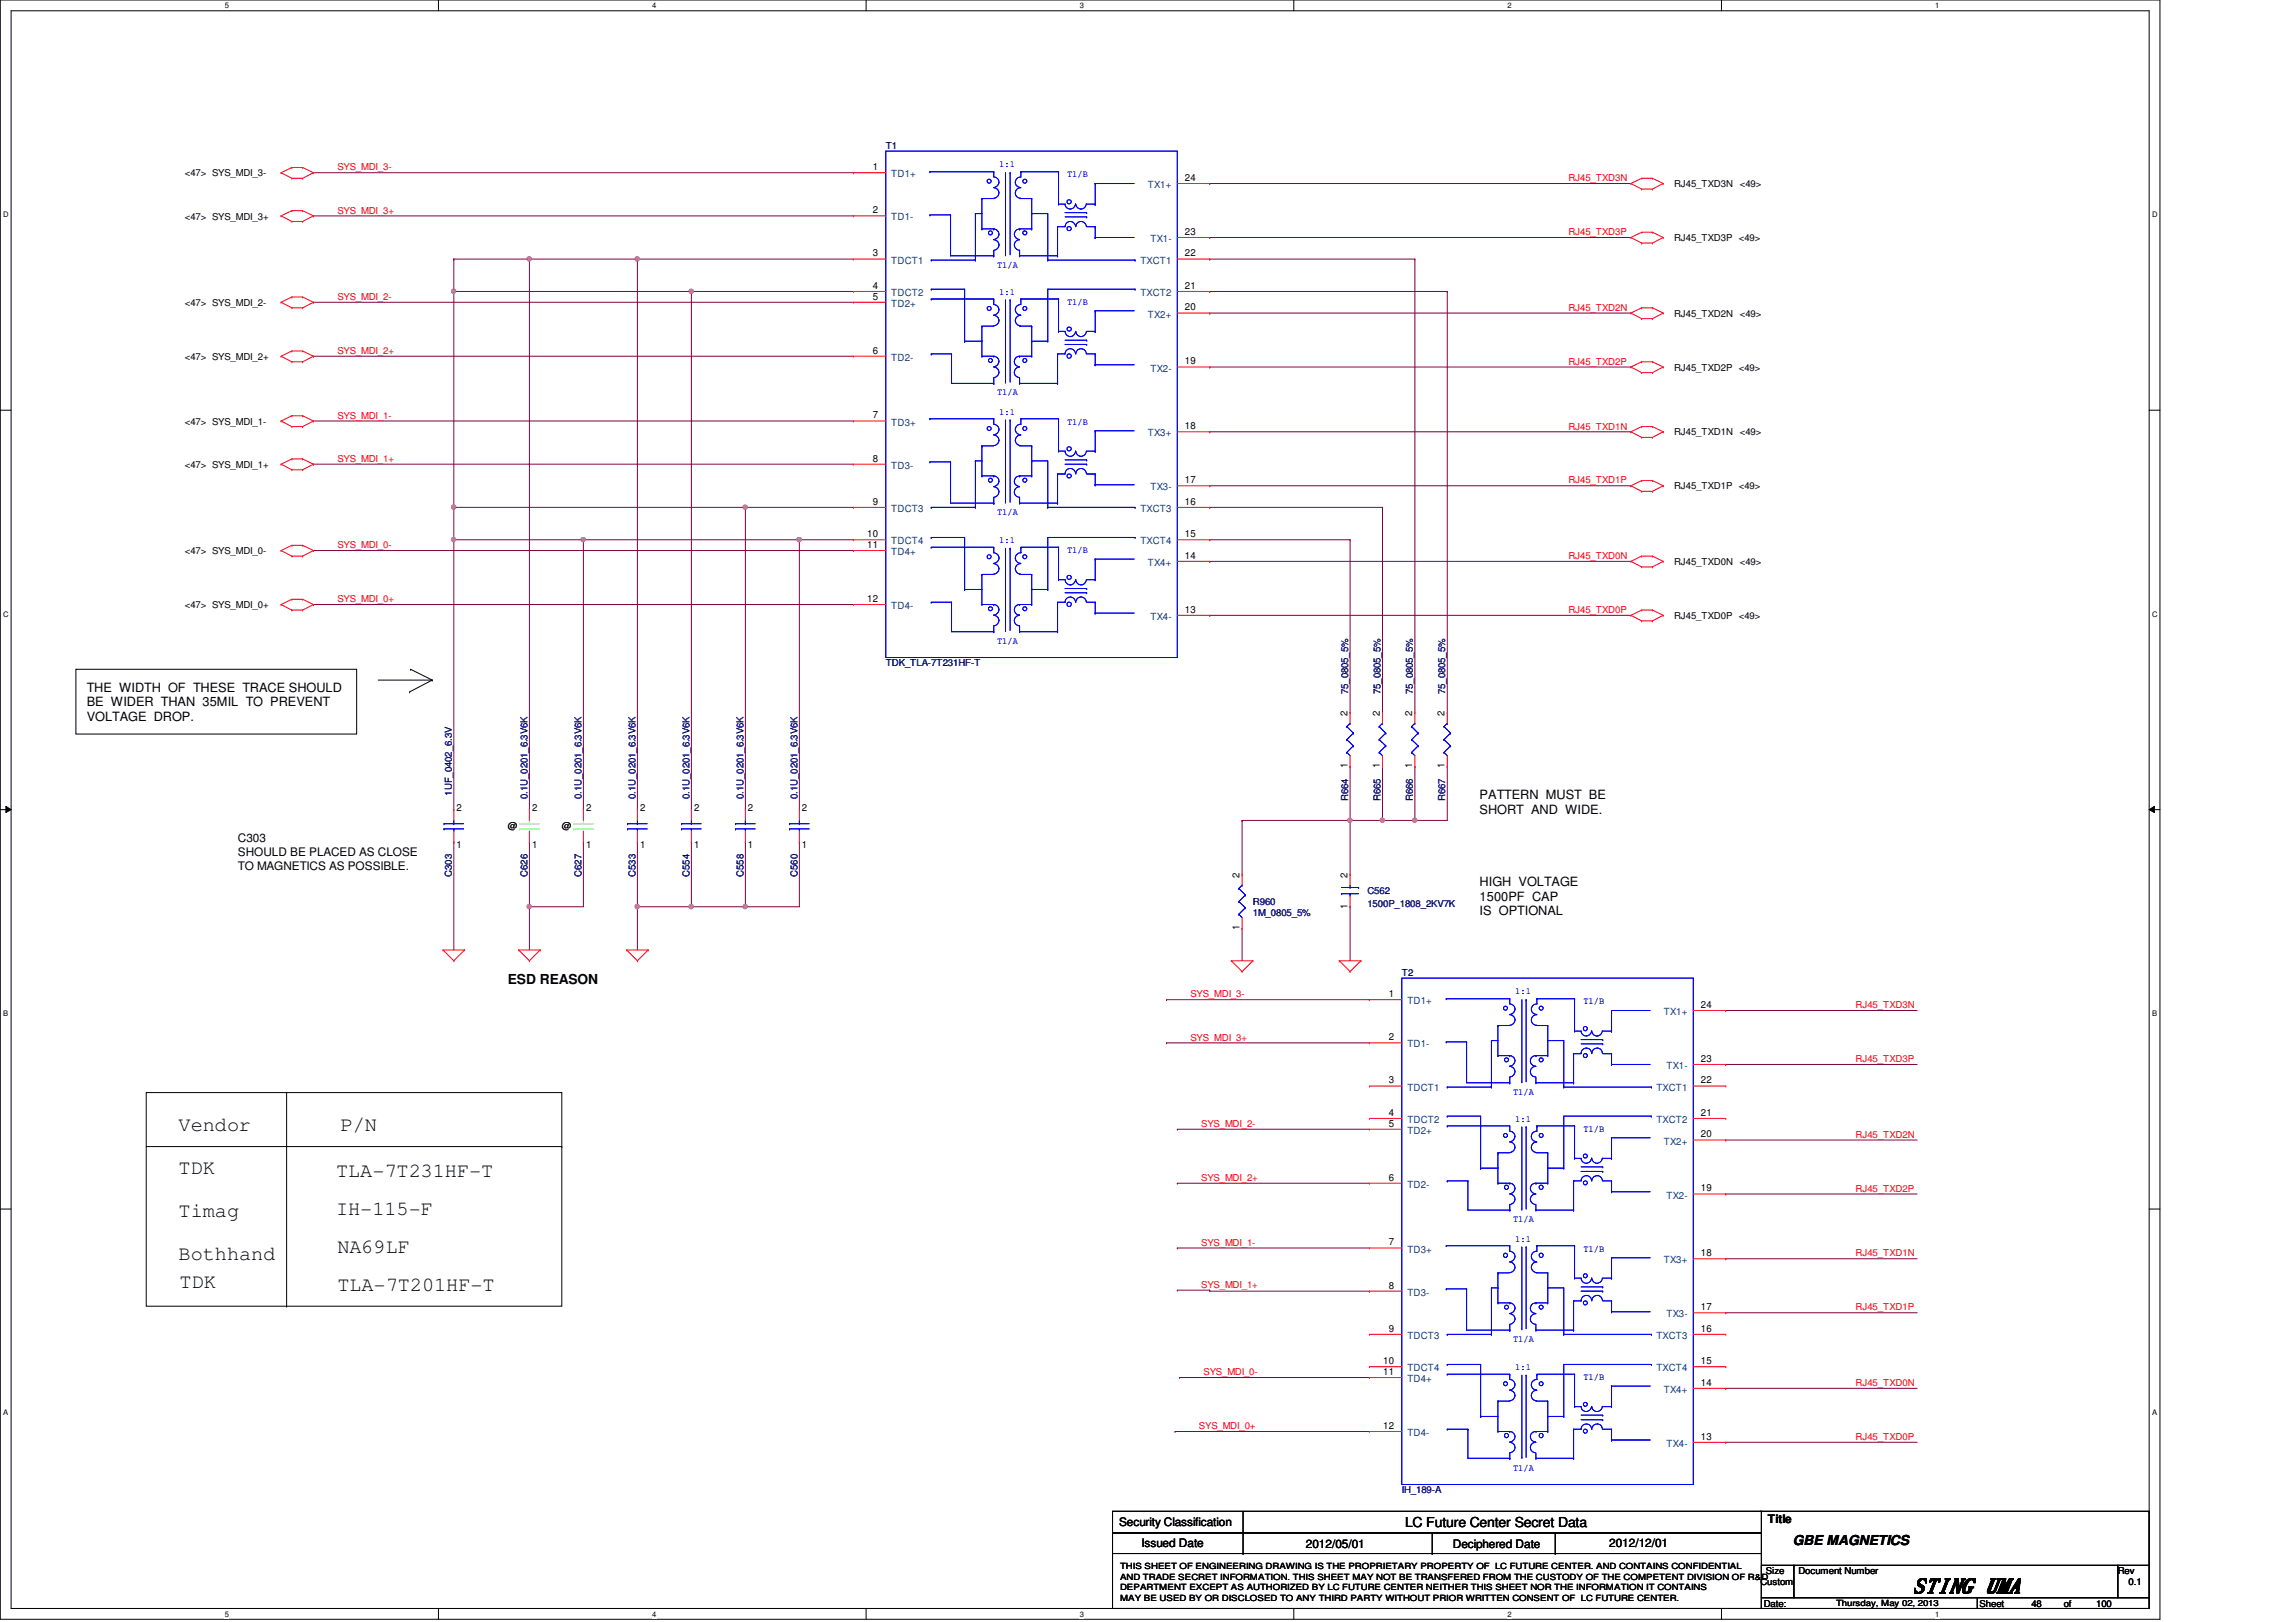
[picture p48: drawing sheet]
<svg xmlns="http://www.w3.org/2000/svg" width="297mm" height="210mm" viewBox="0 0 297 210" stroke-linecap="round" stroke-linejoin="round" font-family="sans-serif">
<defs><g id="words">
<g font-size="2.6">
<text x="23.1" y="146.3">Vendor</text>
<text x="44.1" y="146.3">P/N</text>
<text x="23.1" y="151.9">TDK</text>
<text x="43.5" y="152.3">TLA-7T231HF-T</text>
<text x="23.1" y="157.5">Timag</text>
<text x="43.5" y="157.2">IH-115-F</text>
<text x="23.1" y="163.1">Bothhand</text>
<text x="23.2" y="166.7">TDK</text>
<text x="43.6" y="162.1">NA69LF</text>
<text x="43.6" y="167.1">TLA-7T201HF-T</text>
<text x="247.4" y="206.1">STING UMA</text>
</g>
<g font-size="1.8">
<text x="65.7" y="127.4">ESD REASON</text>
<text x="181.8" y="197.6">LC Future Center Secret Data</text>
<text x="231.9" y="200">GBE MAGNETICS</text>
</g>
<g font-size="1.7">
<text x="11.2" y="89.5">THE WIDTH OF THESE TRACE SHOULD</text>
<text x="11.2" y="91.4">BE WIDER THAN 35MIL TO PREVENT</text>
<text x="11.2" y="93.3">VOLTAGE DROP.</text>
<text x="191.4" y="103.5">PATTERN MUST BE</text>
<text x="191.4" y="105.4">SHORT AND WIDE.</text>
<text x="191.4" y="114.6">HIGH VOLTAGE</text>
<text x="191.4" y="116.5">1500PF CAP</text>
<text x="191.4" y="118.4">IS OPTIONAL</text>
</g>
<g font-size="1.5">
<text x="30.8" y="109">C303</text>
<text x="30.8" y="110.7">SHOULD BE PLACED AS CLOSE</text>
<text x="30.8" y="112.5">TO MAGNETICS AS POSSIBLE.</text>
<text x="144.8" y="197.5">Security Classification</text>
<text x="228.7" y="197.1">Title</text>
<text x="147.7" y="200.2">Issued Date</text>
<text x="168.9" y="200.3">2012/05/01</text>
<text x="188" y="200.3">Deciphered Date</text>
<text x="208.2" y="200.2">2012/12/01</text>
</g>
<g font-size="1.3">
<text x="112.9" y="22">1</text>
<text x="153.3" y="23.4">24</text>
<text x="112.9" y="27.6">2</text>
<text x="112.9" y="33.2">3</text>
<text x="153.3" y="33.2">22</text>
<text x="153.3" y="30.4">23</text>
<text x="112.9" y="37.4">4</text>
<text x="112.9" y="38.8">5</text>
<text x="153.3" y="40.2">20</text>
<text x="153.3" y="37.4">21</text>
<text x="112.9" y="45.8">6</text>
<text x="153.3" y="47.2">19</text>
<text x="112.9" y="54.1">7</text>
<text x="112.9" y="59.7">8</text>
<text x="153.3" y="55.5">18</text>
<text x="112.9" y="65.3">9</text>
<text x="153.3" y="65.3">16</text>
<text x="153.3" y="62.5">17</text>
<text x="112.2" y="69.5">10</text>
<text x="112.2" y="70.9">11</text>
<text x="153.3" y="69.5">15</text>
<text x="112.2" y="77.9">12</text>
<text x="153.3" y="72.3">14</text>
<text x="153.3" y="79.3">13</text>
<text x="174.3" y="92.6" transform="rotate(-90 174.3 92.6)">2</text>
<text x="178.5" y="92.6" transform="rotate(-90 178.5 92.6)">2</text>
<text x="182.7" y="92.6" transform="rotate(-90 182.7 92.6)">2</text>
<text x="186.9" y="92.6" transform="rotate(-90 186.9 92.6)">2</text>
<text x="174.3" y="99.4" transform="rotate(-90 174.3 99.4)">1</text>
<text x="178.5" y="99.4" transform="rotate(-90 178.5 99.4)">1</text>
<text x="182.7" y="99.4" transform="rotate(-90 182.7 99.4)">1</text>
<text x="186.9" y="99.4" transform="rotate(-90 186.9 99.4)">1</text>
<text x="59.1" y="104.9">2</text>
<text x="68.8" y="104.9">2</text>
<text x="75.8" y="104.9">2</text>
<text x="82.8" y="104.9">2</text>
<text x="89.8" y="104.9">2</text>
<text x="96.8" y="104.9">2</text>
<text x="103.8" y="104.9">2</text>
<text x="59.1" y="109.7">1</text>
<text x="68.8" y="109.7">1</text>
<text x="75.8" y="109.7">1</text>
<text x="82.8" y="109.7">1</text>
<text x="89.8" y="109.7">1</text>
<text x="96.8" y="109.7">1</text>
<text x="103.8" y="109.7">1</text>
<text x="160.4" y="113.6" transform="rotate(-90 160.4 113.6)">2</text>
<text x="174.3" y="113.6" transform="rotate(-90 174.3 113.6)">2</text>
<text x="174.3" y="117.6" transform="rotate(-90 174.3 117.6)">1</text>
<text x="160.4" y="120.4" transform="rotate(-90 160.4 120.4)">1</text>
<text x="179.7" y="129">1</text>
<text x="220" y="130.4">24</text>
<text x="179.7" y="134.6">2</text>
<text x="220" y="137.4">23</text>
<text x="179.7" y="140.2">3</text>
<text x="220" y="140.2">22</text>
<text x="179.7" y="144.4">4</text>
<text x="179.7" y="145.8">5</text>
<text x="220" y="147.2">20</text>
<text x="220" y="144.4">21</text>
<text x="179.7" y="152.8">6</text>
<text x="220" y="154.2">19</text>
<text x="179.7" y="161.2">7</text>
<text x="179.7" y="166.8">8</text>
<text x="220" y="162.6">18</text>
<text x="179.7" y="172.3">9</text>
<text x="220" y="172.3">16</text>
<text x="220" y="169.5">17</text>
<text x="178.9" y="176.5">10</text>
<text x="178.9" y="177.9">11</text>
<text x="220" y="179.3">14</text>
<text x="220" y="176.5">15</text>
<text x="178.9" y="184.9">12</text>
<text x="220" y="186.3">13</text>
</g>
<g font-size="1.3" fill="#004080">
<text x="115.3" y="22.9">TD1+</text>
<text x="115.3" y="28.5">TD1-</text>
<text x="148.5" y="24.3">TX1+</text>
<text x="115.3" y="34.1">TDCT1</text>
<text x="147.5" y="34.1">TXCT1</text>
<text x="148.8" y="31.3">TX1-</text>
<text x="115.3" y="38.3">TDCT2</text>
<text x="115.3" y="39.7">TD2+</text>
<text x="147.5" y="38.3">TXCT2</text>
<text x="148.5" y="41.1">TX2+</text>
<text x="115.3" y="46.7">TD2-</text>
<text x="148.8" y="48.1">TX2-</text>
<text x="115.3" y="55.1">TD3+</text>
<text x="148.5" y="56.5">TX3+</text>
<text x="115.3" y="60.7">TD3-</text>
<text x="148.8" y="63.5">TX3-</text>
<text x="115.3" y="66.3">TDCT3</text>
<text x="115.3" y="70.4">TDCT4</text>
<text x="115.3" y="71.8">TD4+</text>
<text x="147.5" y="66.3">TXCT3</text>
<text x="147.5" y="70.4">TXCT4</text>
<text x="148.5" y="73.2">TX4+</text>
<text x="115.3" y="78.8">TD4-</text>
<text x="148.8" y="80.2">TX4-</text>
<text x="182.1" y="130">TD1+</text>
<text x="215.3" y="131.4">TX1+</text>
<text x="182.1" y="135.6">TD1-</text>
<text x="182.1" y="141.1">TDCT1</text>
<text x="214.3" y="141.1">TXCT1</text>
<text x="215.6" y="138.3">TX1-</text>
<text x="182.1" y="145.3">TDCT2</text>
<text x="182.1" y="146.7">TD2+</text>
<text x="214.3" y="145.3">TXCT2</text>
<text x="215.3" y="148.1">TX2+</text>
<text x="182.1" y="153.7">TD2-</text>
<text x="215.6" y="155.1">TX2-</text>
<text x="182.1" y="162.1">TD3+</text>
<text x="182.1" y="167.7">TD3-</text>
<text x="215.3" y="163.5">TX3+</text>
<text x="182.1" y="173.3">TDCT3</text>
<text x="214.3" y="173.3">TXCT3</text>
<text x="215.6" y="170.5">TX3-</text>
<text x="182.1" y="177.5">TDCT4</text>
<text x="182.1" y="178.9">TD4+</text>
<text x="214.3" y="177.5">TXCT4</text>
<text x="182.1" y="185.8">TD4-</text>
<text x="215.3" y="180.3">TX4+</text>
<text x="215.6" y="187.2">TX4-</text>
</g>
<g font-size="1.2">
<text x="23.9" y="22.8">&lt;47&gt; SYS_MDI_3-</text>
<text x="23.9" y="28.4">&lt;47&gt; SYS_MDI_3+</text>
<text x="216.6" y="24.2">RJ45_TXD3N</text>
<text x="225.1" y="24.2">&lt;49&gt;</text>
<text x="216.6" y="31.2">RJ45_TXD3P &lt;49&gt;</text>
<text x="23.9" y="39.6">&lt;47&gt; SYS_MDI_2-</text>
<text x="216.6" y="41">RJ45_TXD2N</text>
<text x="225.1" y="41">&lt;49&gt;</text>
<text x="23.9" y="46.6">&lt;47&gt; SYS_MDI_2+</text>
<text x="216.6" y="48">RJ45_TXD2P &lt;49&gt;</text>
<text x="23.9" y="54.9">&lt;47&gt; SYS_MDI_1-</text>
<text x="216.6" y="56.3">RJ45_TXD1N</text>
<text x="225.1" y="56.3">&lt;49&gt;</text>
<text x="23.9" y="60.5">&lt;47&gt; SYS_MDI_1+</text>
<text x="216.6" y="63.3">RJ45_TXD1P &lt;49&gt;</text>
<text x="23.9" y="71.7">&lt;47&gt; SYS_MDI_0-</text>
<text x="216.6" y="73.1">RJ45_TXD0N</text>
<text x="225.1" y="73.1">&lt;49&gt;</text>
<text x="23.9" y="78.7">&lt;47&gt; SYS_MDI_0+</text>
<text x="216.6" y="80.1">RJ45_TXD0P &lt;49&gt;</text>
<text x="65.7" y="107.3">@</text>
<text x="72.7" y="107.3">@</text>
<text x="228.5" y="203.7">Size</text>
<text x="232.7" y="203.7">Document Number</text>
<text x="274" y="203.7">Rev</text>
<text x="227.7" y="205.1">Custom</text>
<text x="228.2" y="207.9">Date:</text>
<text x="256.1" y="207.9">Sheet</text>
<text x="262.8" y="207.9">48</text>
<text x="267" y="207.9">of</text>
<text x="271.2" y="207.9">100</text>
<text x="275.4" y="205.1">0.1</text>
</g>
<g font-size="1.2" fill="#f00">
<text x="43.6" y="22.1">SYS_MDI_3-</text>
<text x="202.9" y="23.5">RJ45_TXD3N</text>
<text x="43.6" y="27.6">SYS_MDI_3+</text>
<text x="202.9" y="30.4">RJ45_TXD3P</text>
<text x="43.6" y="38.8">SYS_MDI_2-</text>
<text x="202.9" y="40.2">RJ45_TXD2N</text>
<text x="43.6" y="45.8">SYS_MDI_2+</text>
<text x="202.9" y="47.2">RJ45_TXD2P</text>
<text x="43.6" y="59.8">SYS_MDI_1+</text>
<text x="43.6" y="54.2">SYS_MDI_1-</text>
<text x="202.9" y="55.6">RJ45_TXD1N</text>
<text x="202.9" y="62.6">RJ45_TXD1P</text>
<text x="43.6" y="71">SYS_MDI_0-</text>
<text x="43.6" y="77.9">SYS_MDI_0+</text>
<text x="202.9" y="72.3">RJ45_TXD0N</text>
<text x="202.9" y="79.3">RJ45_TXD0P</text>
<text x="154" y="129.1">SYS_MDI_3-</text>
<text x="240.1" y="130.5">RJ45_TXD3N</text>
<text x="154" y="134.7">SYS_MDI_3+</text>
<text x="240.1" y="137.5">RJ45_TXD3P</text>
<text x="155.4" y="145.8">SYS_MDI_2-</text>
<text x="240.1" y="147.2">RJ45_TXD2N</text>
<text x="155.4" y="152.8">SYS_MDI_2+</text>
<text x="240.1" y="154.2">RJ45_TXD2P</text>
<text x="155.4" y="161.2">SYS_MDI_1-</text>
<text x="155.4" y="166.7">SYS_MDI_1+</text>
<text x="240.1" y="162.6">RJ45_TXD1N</text>
<text x="240.1" y="169.6">RJ45_TXD1P</text>
<text x="155.7" y="178">SYS_MDI_0-</text>
<text x="240.1" y="179.4">RJ45_TXD0N</text>
<text x="155.1" y="185">SYS_MDI_0+</text>
<text x="240.1" y="186.4">RJ45_TXD0P</text>
</g>
<g font-size="1.2" fill="#000080">
<text x="114.6" y="19.3">T1</text>
<text x="114.6" y="86.2">TDK_TLA-7T231HF-T</text>
<text x="174.4" y="89.8" transform="rotate(-90 174.4 89.8)">75_0805_5%</text>
<text x="178.6" y="89.8" transform="rotate(-90 178.6 89.8)">75_0805_5%</text>
<text x="182.8" y="89.8" transform="rotate(-90 182.8 89.8)">75_0805_5%</text>
<text x="187" y="89.8" transform="rotate(-90 187 89.8)">75_0805_5%</text>
<text x="58.5" y="103" transform="rotate(-90 58.5 103)">1UF_0402_6.3V</text>
<text x="68.2" y="103.4" transform="rotate(-90 68.2 103.4)">0.1U_0201_6.3V6K</text>
<text x="75.2" y="103.4" transform="rotate(-90 75.2 103.4)">0.1U_0201_6.3V6K</text>
<text x="82.2" y="103.4" transform="rotate(-90 82.2 103.4)">0.1U_0201_6.3V6K</text>
<text x="89.2" y="103.4" transform="rotate(-90 89.2 103.4)">0.1U_0201_6.3V6K</text>
<text x="96.2" y="103.4" transform="rotate(-90 96.2 103.4)">0.1U_0201_6.3V6K</text>
<text x="103.2" y="103.4" transform="rotate(-90 103.2 103.4)">0.1U_0201_6.3V6K</text>
<text x="174.4" y="103.7" transform="rotate(-90 174.4 103.7)">R664</text>
<text x="178.6" y="103.7" transform="rotate(-90 178.6 103.7)">R665</text>
<text x="182.8" y="103.7" transform="rotate(-90 182.8 103.7)">R666</text>
<text x="187" y="103.7" transform="rotate(-90 187 103.7)">R667</text>
<text x="58.5" y="113.5" transform="rotate(-90 58.5 113.5)">C303</text>
<text x="68.2" y="113.5" transform="rotate(-90 68.2 113.5)">C626</text>
<text x="75.2" y="113.5" transform="rotate(-90 75.2 113.5)">C627</text>
<text x="82.2" y="113.5" transform="rotate(-90 82.2 113.5)">C533</text>
<text x="89.2" y="113.5" transform="rotate(-90 89.2 113.5)">C554</text>
<text x="96.2" y="113.5" transform="rotate(-90 96.2 113.5)">C558</text>
<text x="103.2" y="113.5" transform="rotate(-90 103.2 113.5)">C560</text>
<text x="162.1" y="117.1">R960</text>
<text x="162.1" y="118.5">1M_0805_5%</text>
<text x="176.9" y="115.7">C562</text>
<text x="176.9" y="117.4">1500P_1808_2KV7K</text>
<text x="181.4" y="126.3">T2</text>
<text x="181.4" y="193.3">IH_189-A</text>
</g>
<g font-size="1.2" fill="#00f">
<text x="129.3" y="21.7">1:1</text>
<text x="138" y="22.9">T1/B</text>
<text x="129" y="34.7">T1/A</text>
<text x="129.3" y="38.2">1:1</text>
<text x="138" y="39.5">T1/B</text>
<text x="129" y="51.2">T1/A</text>
<text x="129.3" y="53.7">1:1</text>
<text x="138" y="54.9">T1/B</text>
<text x="129" y="66.7">T1/A</text>
<text x="129.3" y="70.3">1:1</text>
<text x="138" y="71.6">T1/B</text>
<text x="129" y="83.3">T1/A</text>
<text x="196" y="128.7">1:1</text>
<text x="204.8" y="130">T1/B</text>
<text x="195.7" y="141.7">T1/A</text>
<text x="196" y="145.2">1:1</text>
<text x="204.8" y="146.4">T1/B</text>
<text x="195.7" y="158.2">T1/A</text>
<text x="196" y="160.7">1:1</text>
<text x="204.8" y="162">T1/B</text>
<text x="195.7" y="173.7">T1/A</text>
<text x="196" y="177.3">1:1</text>
<text x="204.8" y="178.6">T1/B</text>
<text x="195.7" y="190.3">T1/A</text>
</g>
<g font-size="1.1">
<text x="144.9" y="203.1">THIS SHEET OF ENGINEERING DRAWING IS THE PROPRIETARY PROPERTY OF LC FUTURE CENTER. AND CONTAINS CONFIDENTIAL</text>
<text x="144.9" y="204.4">AND TRADE SECRET INFORMATION. THIS SHEET MAY NOT BE TRANSFERED FROM THE CUSTODY OF THE COMPETENT DIVISION OF R&amp;D</text>
<text x="144.9" y="205.8">DEPARTMENT EXCEPT AS AUTHORIZED BY LC FUTURE CENTER NEITHER THIS SHEET NOR THE INFORMATION IT CONTAINS</text>
<text x="144.9" y="207.1">MAY BE USED BY OR DISCLOSED TO ANY THIRD PARTY WITHOUT PRIOR WRITTEN CONSENT OF LC FUTURE CENTER.</text>
<text x="237.5" y="207.8">Thursday, May 02, 2013</text>
</g>
<g font-size="1">
<text x="29.1" y="1.1">5</text>
<text x="84.4" y="1.1">4</text>
<text x="139.7" y="1.1">3</text>
<text x="195" y="1.1">2</text>
<text x="250.4" y="1.1">1</text>
<text x=".4" y="28.1">D</text>
<text x="278.4" y="28.1">D</text>
<text x=".4" y="79.8">C</text>
<text x="278.4" y="79.8">C</text>
<text x=".4" y="131.5">B</text>
<text x="278.4" y="131.5">B</text>
<text x=".4" y="183.2">A</text>
<text x="278.4" y="183.2">A</text>
<text x="29.1" y="209.2">5</text>
<text x="84.4" y="209.2">4</text>
<text x="139.7" y="209.2">3</text>
<text x="195" y="209.2">2</text>
<text x="250.4" y="209.2">1</text>
</g>
</g></defs>
<path d="M0 0h279.4v209.5h-279.4zM1.4 1.4h276.6v206.8h-276.6z" fill="none" stroke="#000" stroke-width=".13"/>
<g fill="#fff">
<path d="M29.1 .2h.5v1.1h-.5z"/>
<path d="M29.1 208.3h.5v1.1h-.5z"/>
</g>
<path d="M56.7 0v1.4M56.7 208.2v1.3" fill="none" stroke="#000" stroke-width=".13"/>
<g fill="#fff">
<path d="M84.4 .2h.5v1.1h-.5z"/>
<path d="M84.4 208.3h.5v1.1h-.5z"/>
</g>
<path d="M112.1 0v1.4M112.1 208.2v1.3" fill="none" stroke="#000" stroke-width=".13"/>
<g fill="#fff">
<path d="M139.7 .2h.5v1.1h-.5z"/>
<path d="M139.7 208.3h.5v1.1h-.5z"/>
</g>
<path d="M167.4 0v1.4M167.4 208.2v1.3" fill="none" stroke="#000" stroke-width=".13"/>
<g fill="#fff">
<path d="M195 .2h.6v1.1h-.6z"/>
<path d="M195 208.3h.6v1.1h-.6z"/>
</g>
<path d="M222.7 0v1.4M222.7 208.2v1.3" fill="none" stroke="#000" stroke-width=".13"/>
<g fill="#fff">
<path d="M250.4 .2h.5v1.1h-.5z"/>
<path d="M250.4 208.3h.5v1.1h-.5z"/>
<path d="M.4 27.2h.7v1.1h-.7z"/>
<path d="M278.4 27.2h.7v1.1h-.7z"/>
<path d="M.4 78.9h.7v1.1h-.7z"/>
<path d="M278.4 78.9h.7v1.1h-.7z"/>
</g>
<path d="M0 53.1h1.4M278 53.1h1.4" fill="none" stroke="#000" stroke-width=".13"/>
<g fill="#fff">
<path d="M.4 130.6h.7v1.1h-.7z"/>
<path d="M278.4 130.6h.7v1.1h-.7z"/>
</g>
<path d="M0 104.8h1.4M.8 104.4l.6 .4-.6 .4zM278 104.8l.7-.4v.8zM278 104.8h1.4" fill="none" stroke="#000" stroke-width=".13"/>
<path d="M.8 104.4l.6 .4-.6 .4zM278 104.8l.7-.4v.8z" fill="#000"/>
<g fill="#fff">
<path d="M.4 182.3h.7v1.1h-.7z"/>
<path d="M278.4 182.3h.7v1.1h-.7z"/>
</g>
<g fill="none" stroke="#000" stroke-width=".13">
<path d="M9.8 86.6h36.3v8.4h-36.3zM48.9 88h7M53 89.5h.1M53.1 86.6h.1M53.1 86.6l2.8 1.4M55.9 88h.1M55.9 88l-2.9 1.5M0 156.5h1.4M18.9 141.4h53.8v27.6h-53.8zM18.9 148.4h53.8M37.1 141.4v27.6M72.7 148.4h.1"/>
<path d="M278 156.5h1.4M37.1 169h.1"/>
</g>
<g fill="none" stroke="#800040" stroke-width=".13">
<path d="M40.6 27.9h.1M40.6 22.4h.1M40.6 39.1h.1M40.6 27.9h69.8M40.6 22.4h69.8M40.6 39.1h69.8M40.6 46.1h.1M40.6 54.5h.1M40.6 46.1h69.8M40.6 54.5h69.8M40.6 60.1h.1M40.6 78.2h.1"/>
<path d="M40.6 71.2h.1M40.6 60.1h69.8M40.6 78.2h69.8M40.6 71.2h69.8M96.4 109h.1M96.4 109v8.3M103.4 109h.1M103.4 109v8.3"/>
</g>
<circle cx="96.4" cy="117.3" r=".29" fill="#f0f"/>
<circle cx="96.4" cy="117.3" r=".29" fill="none" stroke="#f0f" stroke-width=".13"/>
<path d="M68.5 117.3h.1M75.5 109h.1M75.5 109v8.3h-7M82.5 117.3h.1M82.5 117.3v5.6M89.4 109h.1M89.4 109v8.3M96.4 117.3h.1M96.4 117.3h7" fill="none" stroke="#800040" stroke-width=".13"/>
<circle cx="68.5" cy="117.3" r=".29" fill="#f0f"/>
<circle cx="68.5" cy="117.3" r=".29" fill="none" stroke="#f0f" stroke-width=".13"/>
<path d="M58.7 109h.1M58.7 109v13.9M68.5 109h.1M68.5 117.3h.1M68.5 109v13.9M82.5 109h.1M82.5 117.3h.1M82.5 109v8.3M82.5 117.3h6.9" fill="none" stroke="#800040" stroke-width=".13"/>
<circle cx="82.4" cy="117.3" r=".29" fill="#f0f"/>
<circle cx="82.4" cy="117.3" r=".29" fill="none" stroke="#f0f" stroke-width=".13"/>
<path d="M89.4 117.3h.1M89.4 117.3h7" fill="none" stroke="#800040" stroke-width=".13"/>
<circle cx="89.4" cy="117.3" r=".29" fill="#f0f"/>
<circle cx="89.4" cy="117.3" r=".29" fill="none" stroke="#f0f" stroke-width=".13"/>
<path d="M58.7 69.8h.1M58.7 69.8v35M103.4 69.8h.1M103.4 69.8h7" fill="none" stroke="#800040" stroke-width=".13"/>
<circle cx="103.4" cy="69.8" r=".29" fill="#f0f"/>
<circle cx="103.4" cy="69.8" r=".29" fill="none" stroke="#f0f" stroke-width=".13"/>
<path d="M96.4 65.7h.1M96.4 65.7h14" fill="none" stroke="#800040" stroke-width=".13"/>
<circle cx="96.4" cy="65.6" r=".29" fill="#f0f"/>
<circle cx="96.4" cy="65.6" r=".29" fill="none" stroke="#f0f" stroke-width=".13"/>
<path d="M58.7 37.7h.1M58.7 37.7v28" fill="none" stroke="#800040" stroke-width=".13"/>
<circle cx="58.7" cy="65.6" r=".29" fill="#f0f"/>
<circle cx="58.7" cy="65.6" r=".29" fill="none" stroke="#f0f" stroke-width=".13"/>
<circle cx="58.7" cy="37.7" r=".29" fill="#f0f"/>
<circle cx="58.7" cy="37.7" r=".29" fill="none" stroke="#f0f" stroke-width=".13"/>
<path d="M82.5 33.5h.1M82.5 33.5h27.9M89.4 37.7h.1M89.4 37.7h21" fill="none" stroke="#800040" stroke-width=".13"/>
<circle cx="82.4" cy="33.5" r=".29" fill="#f0f"/>
<circle cx="82.4" cy="33.5" r=".29" fill="none" stroke="#f0f" stroke-width=".13"/>
<path d="M58.7 33.5h.1M58.7 33.5v4.2M89.4 37.7h.1M89.4 37.7v67.1M58.7 65.7h.1M58.7 65.7v4.1M58.7 65.7h37.7M96.4 65.7h.1M96.4 65.7v39.1M103.4 69.8h.1M103.4 69.8v35" fill="none" stroke="#800040" stroke-width=".13"/>
<circle cx="89.4" cy="37.7" r=".29" fill="#f0f"/>
<circle cx="89.4" cy="37.7" r=".29" fill="none" stroke="#f0f" stroke-width=".13"/>
<path d="M58.7 37.7h.1M58.7 37.7h30.7M82.5 33.5h.1M82.5 33.5v71.3M75.5 69.8h.1M75.5 69.8v35" fill="none" stroke="#800040" stroke-width=".13"/>
<circle cx="75.4" cy="69.8" r=".29" fill="#f0f"/>
<circle cx="75.4" cy="69.8" r=".29" fill="none" stroke="#f0f" stroke-width=".13"/>
<path d="M75.5 69.8h.1M75.5 69.8h27.9" fill="none" stroke="#800040" stroke-width=".13"/>
<circle cx="103.4" cy="69.8" r=".29" fill="#f0f"/>
<circle cx="103.4" cy="69.8" r=".29" fill="none" stroke="#f0f" stroke-width=".13"/>
<path d="M68.5 33.5h.1M68.5 33.5v71.3" fill="none" stroke="#800040" stroke-width=".13"/>
<circle cx="68.5" cy="33.5" r=".29" fill="#f0f"/>
<circle cx="68.5" cy="33.5" r=".29" fill="none" stroke="#f0f" stroke-width=".13"/>
<path d="M68.5 33.5h.1M68.5 33.5h14M58.7 69.8h.1M58.7 69.8h16.8" fill="none" stroke="#800040" stroke-width=".13"/>
<circle cx="58.7" cy="69.8" r=".29" fill="#f0f"/>
<circle cx="58.7" cy="69.8" r=".29" fill="none" stroke="#f0f" stroke-width=".13"/>
<g fill="none" stroke="#800040" stroke-width=".13">
<path d="M58.7 33.5h.1M58.7 33.5h9.8M156.5 30.7h.1M156.5 23.7h.1M156.5 33.5h.1M156.5 37.7h.1M156.5 33.5h26.5M156.5 30.7h54.5M156.5 23.7h54.5M156.5 37.7h30.7M183 33.5h.1M183 33.5v58.7"/>
<path d="M187.2 37.7h.1M187.2 37.7v54.5M156.5 47.5h.1M156.5 40.5h.1M156.5 55.9h.1M156.5 47.5h54.5M156.5 40.5h54.5M156.5 55.9h54.5M156.5 62.9h.1M156.5 79.6h.1M156.5 72.6h.1M156.5 69.8h.1"/>
<path d="M156.5 65.7h.1M156.5 62.9h54.5M156.5 79.6h54.5M156.5 72.6h54.5M156.5 69.8h18.2M156.5 65.7h22.4M174.7 69.8h.1M174.7 69.8v22.4M178.9 65.7h.1M178.9 65.7v26.5M187.2 99.2h.1M187.2 99.2v7h-4.2"/>
<path d="M183 106.2h.1"/>
</g>
<circle cx="183" cy="106.1" r=".29" fill="#f0f"/>
<circle cx="183" cy="106.1" r=".29" fill="none" stroke="#f0f" stroke-width=".13"/>
<path d="M174.7 99.2h.1M174.7 99.2v7M178.9 99.2h.1M178.9 99.2v7h-4.2M174.7 106.2h.1" fill="none" stroke="#800040" stroke-width=".13"/>
<circle cx="174.6" cy="106.1" r=".29" fill="#f0f"/>
<circle cx="174.6" cy="106.1" r=".29" fill="none" stroke="#f0f" stroke-width=".13"/>
<path d="M183 99.2h.1M183 99.2v7h-4.1M178.9 106.2h.1" fill="none" stroke="#800040" stroke-width=".13"/>
<circle cx="178.8" cy="106.1" r=".29" fill="#f0f"/>
<circle cx="178.8" cy="106.1" r=".29" fill="none" stroke="#f0f" stroke-width=".13"/>
<g fill="none" stroke="#800040" stroke-width=".13">
<path d="M160.7 106.2h.1M160.7 106.2h14M160.7 106.2v7M174.7 106.2h.1M174.7 117.3h.1M174.7 106.2v7M174.7 117.3v7M150.9 135h.1M150.9 129.4h.1M150.9 135h26.3M150.9 129.4h26.3M160.7 120.1h.1"/>
<path d="M160.7 120.1v4.2M223.3 137.8h.1M223.3 130.8h.1M223.3 137.8h24.7M223.3 130.8h24.7M152.3 153.1h.1M152.3 146.1h.1M152.3 153.1h24.9M152.3 146.1h24.9M223.3 154.5h.1M223.3 147.5h.1M223.3 154.5h24.7"/>
<path d="M223.3 147.5h24.7M152.3 167h.1M152.3 161.5h.1M152.3 167h4.2M152.3 161.5h24.9M152.6 178.3h.1M152.6 178.3h24.6M156.5 167h.1M156.5 167v.1h20.7M177.2 167.1h.1M223.3 169.9h.1M223.3 162.9h.1"/>
<path d="M223.3 179.7h.1M223.3 169.9h24.7M223.3 162.9h24.7M223.3 179.7h24.7M152 185.3h.1M152 185.3h25.2M223.3 186.6h.1M223.3 186.6h24.7"/>
</g>
<g fill="none" stroke="#f00" stroke-width=".13">
<path d="M36.4 22.4h.1M36.4 27.9h.1M36.4 39.1h.1M36.4 22.4l1.4 .7M36.4 27.9l1.4 .8M36.4 39.1l1.4 .7M37.8 21.7h.1M37.8 23.1h.1M37.8 27.3h.1M37.8 28.7h.1M37.8 38.4h.1M37.8 39.8h.1"/>
<path d="M37.8 21.7h1.4M37.8 21.7l-1.4 .7M37.8 23.1h1.4M37.8 27.3h1.4M37.8 27.3l-1.4 .6M37.8 28.7h1.4M37.8 38.4h1.4M37.8 38.4l-1.4 .7M37.8 39.8h1.4M39.2 21.7h.1M39.2 23.1h.1M39.2 27.3h.1"/>
<path d="M39.2 28.7h.1M39.2 38.4h.1M39.2 39.8h.1M39.2 21.7l1.4 .7M39.2 27.3l1.4 .6M39.2 38.4l1.4 .7M40.6 22.4h.1M40.6 27.9h.1M40.6 39.1h.1M40.6 22.4l-1.4 .7M40.6 27.9l-1.4 .8M40.6 39.1l-1.4 .7"/>
<path d="M110.4 27.9h.1M110.4 33.5h.1M110.4 37.7h.1M110.4 39.1h.1M110.4 22.4h.1M110.4 27.9h4.2M110.4 33.5h4.2M110.4 37.7h4.2M110.4 39.1h4.2M110.4 22.4h4.2M152.3 33.5h4.2M152.3 37.7h4.2"/>
<path d="M152.3 30.7h4.2M152.3 23.7h4.2M156.5 37.7h.1M156.5 33.5h.1M156.5 30.7h.1M156.5 23.7h.1M211 23.7h.1M211 30.7h.1M211 23.7l1.4 .8M211 30.7l1.4 .8M212.4 23.1h.1M212.4 24.5h.1"/>
<path d="M212.4 30.1h.1M212.4 31.5h.1M212.4 39.8h.1M212.4 23.1h1.4M212.4 39.8h1.4M212.4 23.1l-1.4 .6M212.4 24.5h1.4M212.4 30.1l-1.4 .6M212.4 30.1h1.4M212.4 31.5h1.4M212.4 39.8l-1.4 .7M213.8 23.1h.1"/>
<path d="M213.8 24.5h.1M213.8 30.1h.1M213.8 31.5h.1M213.8 39.8h.1M213.8 23.1l1.4 .6M213.8 30.1l1.4 .6M213.8 39.8l1.4 .7M215.2 23.7h.1M215.2 30.7h.1M215.2 23.7l-1.4 .8M215.2 30.7l-1.4 .8M36.4 46.1h.1"/>
<path d="M36.4 54.5h.1M36.4 46.1l1.4 .7M36.4 54.5l1.4 .7M37.8 45.4h.1M37.8 46.8h.1M37.8 53.8h.1M37.8 55.2h.1M37.8 59.4h.1M37.8 45.4h1.4M37.8 45.4l-1.4 .7M37.8 46.8h1.4M37.8 53.8h1.4"/>
<path d="M37.8 53.8l-1.4 .7M37.8 55.2h1.4M37.8 59.4h1.4M37.8 59.4l-1.4 .7M39.2 45.4h.1M39.2 46.8h.1M39.2 53.8h.1M39.2 55.2h.1M39.2 59.4h.1M39.2 45.4l1.4 .7M39.2 53.8l1.4 .7M39.2 59.4l1.4 .7"/>
<path d="M40.6 46.1h.1M40.6 54.5h.1M40.6 46.1l-1.4 .7M40.6 54.5l-1.4 .7M110.4 46.1h.1M110.4 54.5h.1M110.4 46.1h4.2M110.4 54.5h4.2M152.3 55.9h4.2M152.3 47.5h4.2M152.3 40.5h4.2M156.5 55.9h.1"/>
<path d="M156.5 47.5h.1M156.5 40.5h.1M211 40.5h.1M211 47.5h.1M211 55.9h.1M211 40.5l1.4 .7M211 47.5l1.4 .7M211 55.9l1.4 .7M212.4 41.2h.1M212.4 46.8h.1M212.4 48.2h.1M212.4 55.2h.1"/>
<path d="M212.4 56.6h.1M212.4 46.8h1.4M212.4 55.2h1.4M212.4 41.2h1.4M212.4 46.8l-1.4 .7M212.4 48.2h1.4M212.4 55.2l-1.4 .7M212.4 56.6h1.4M213.8 41.2h.1M213.8 46.8h.1M213.8 48.2h.1M213.8 55.2h.1"/>
<path d="M213.8 56.6h.1M213.8 46.8l1.4 .7M213.8 55.2l1.4 .7M215.2 40.5h.1M215.2 47.5h.1M215.2 55.9h.1M215.2 40.5l-1.4 .7M215.2 47.5l-1.4 .7M215.2 55.9l-1.4 .7M36.4 71.2h.1M36.4 78.2h.1M36.4 60.1h.1"/>
<path d="M36.4 71.2l1.4 .8M36.4 78.2l1.4 .8M36.4 60.1l1.4 .7M37.8 70.6h.1M37.8 72h.1M37.8 77.6h.1M37.8 79h.1M37.8 60.8h.1M37.8 70.6h1.4M37.8 70.6l-1.4 .6M37.8 72h1.4M37.8 77.6h1.4"/>
<path d="M37.8 77.6l-1.4 .6M37.8 79h1.4M37.8 60.8h1.4M39.2 70.6h.1M39.2 72h.1M39.2 77.6h.1M39.2 79h.1M39.2 60.8h.1M39.2 70.6l1.4 .6M39.2 77.6l1.4 .6M40.6 71.2h.1M40.6 78.2h.1"/>
<path d="M40.6 60.1h.1M40.6 71.2l-1.4 .8M40.6 78.2l-1.4 .8M40.6 60.1l-1.4 .7M110.4 60.1h.1M110.4 65.7h.1M110.4 69.8h.1M110.4 71.2h.1M110.4 78.2h.1M110.4 60.1h4.2M110.4 65.7h4.2M110.4 69.8h4.2"/>
<path d="M110.4 71.2h4.2M110.4 78.2h4.2M152.3 65.7h4.2M152.3 69.8h4.2M152.3 79.6h4.2M152.3 72.6h4.2M152.3 62.9h4.2M156.5 79.6h.1M156.5 65.7h.1M156.5 72.6h.1M156.5 69.8h.1M156.5 62.9h.1"/>
<path d="M211 62.9h.1M211 72.6h.1M211 79.6h.1M211 62.9l1.4 .7M211 72.6l1.4 .8M211 79.6l1.4 .7M212.4 62.2h.1M212.4 63.6h.1M212.4 72h.1M212.4 73.4h.1M212.4 79h.1M212.4 72h1.4"/>
<path d="M212.4 79h1.4M212.4 62.2l-1.4 .7M212.4 62.2h1.4M212.4 63.6h1.4M212.4 72l-1.4 .6M212.4 73.4h1.4M212.4 79l-1.4 .6M213.8 62.2h.1M213.8 63.6h.1M213.8 72h.1M213.8 73.4h.1M213.8 79h.1"/>
<path d="M213.8 62.2l1.4 .7M213.8 72l1.4 .6M213.8 79l1.4 .6M215.2 62.9h.1M215.2 72.6h.1M215.2 79.6h.1M215.2 62.9l-1.4 .7M215.2 72.6l-1.4 .8M215.2 79.6l-1.4 .7M174.7 99.2h.1M174.7 92.2h.1M174.7 92.2v1.4"/>
<path d="M174.7 97.8v1.4M178.9 99.2h.1M178.9 92.2h.1M178.9 92.2v1.4M178.9 97.8v1.4M183 99.2h.1M183 92.2h.1M183 92.2v1.4M183 97.8v1.4M187.2 99.2h.1M187.2 92.2h.1M187.2 92.2v1.4"/>
<path d="M187.2 97.8v1.4M212.4 80.3h.1M212.4 80.3h1.4M213.8 80.3h.1M58.7 109h.1M58.7 104.8h.1M58.7 104.8v1.4M58.7 107.6v1.4M68.5 109h.1M68.5 104.8h.1M68.5 104.8v1.4M68.5 107.6v1.4"/>
<path d="M75.5 109h.1M75.5 104.8h.1M75.5 104.8v1.4M75.5 107.6v1.4M82.5 109h.1M82.5 104.8h.1M82.5 104.8v1.4M82.5 107.6v1.4M89.4 109h.1M89.4 104.8h.1M89.4 104.8v1.4M89.4 107.6v1.4"/>
<path d="M96.4 109h.1M96.4 104.8h.1M96.4 104.8v1.4M96.4 107.6v1.4M103.4 109h.1M103.4 104.8h.1M103.4 104.8v1.4M103.4 107.6v1.4M160.7 113.2h.1M160.7 113.2v1.4M160.7 118.7v1.4M174.7 117.3h.1"/>
<path d="M174.7 113.2h.1M174.7 113.2v1.4M174.7 116v1.3M57.3 122.9h.1M57.3 122.9h2.8M57.3 122.9l1.4 1.4M58.7 124.3h.1M60.1 122.9h.1M60.1 122.9l-1.4 1.4M67.1 122.9h.1M67.1 122.9h2.8M67.1 122.9l1.4 1.4"/>
<path d="M68.5 124.3h.1M69.9 122.9h.1M69.9 122.9l-1.4 1.4M81.1 122.9h.1M81.1 122.9h2.8M81.1 122.9l1.4 1.4M82.5 124.3h.1M83.9 122.9h.1M83.9 122.9l-1.4 1.4M159.3 124.3h.1M159.3 124.3h2.8M159.3 124.3l1.4 1.4"/>
<path d="M160.7 125.7h.1M160.7 120.1h.1M162.1 124.3h.1M162.1 124.3l-1.4 1.4M173.3 124.3h.1M173.3 124.3h2.8M173.3 124.3l1.4 1.4M174.7 125.7h.1M176.1 124.3h.1M176.1 124.3l-1.4 1.4M177.2 135h.1M177.2 129.4h.1"/>
<path d="M177.2 135h4.2M177.2 129.4h4.2M219.1 137.8h4.2M219.1 130.8h4.2M223.3 137.8h.1M223.3 130.8h.1M177.2 140.5h.1M177.2 144.7h.1M177.2 146.1h.1M177.2 153.1h.1M177.2 140.5h4.2M177.2 144.7h4.2"/>
<path d="M177.2 146.1h4.2M177.2 153.1h4.2M219.1 140.5h4.2M219.1 144.7h4.2M219.1 154.5h4.2M219.1 147.5h4.2M223.3 154.5h.1M223.3 147.5h.1M223.3 144.7h.1M223.3 140.5h.1M177.2 161.5h.1M177.2 167.1h.1"/>
<path d="M177.2 172.7h.1M177.2 176.9h.1M177.2 178.3h.1M177.2 161.5h4.2M177.2 167.1h4.2M177.2 172.7h4.2M177.2 176.9h4.2M177.2 178.3h4.2M219.1 172.7h4.2M219.1 176.9h4.2M219.1 162.9h4.2M219.1 179.7h4.2"/>
<path d="M219.1 169.9h4.2M223.3 172.7h.1M223.3 162.9h.1M223.3 179.7h.1M223.3 176.9h.1M223.3 169.9h.1M177.2 185.3h.1M177.2 185.3h4.2M219.1 186.6h4.2M223.3 186.6h.1"/>
</g>
<g fill="none" stroke="#000" stroke-width=".13">
<path d="M143.9 195.6h84v2.8h-84zM143.9 198.4h84v2.6h-84zM160.8 198.4h.1M160.8 195.6v5.4M185.3 198.4v2.6M201.2 198.4v2.6M227.7 195.6h50.3M278 195.6h.1M278 195.6v7M143.9 201h84v7.2h-84zM160.8 201h.1M185.3 201h.1"/>
<path d="M201.2 201h.1M227.9 202.6h4.2v4.2h-4.2zM227.9 206.8h27.9v1.4h-27.9zM232.1 202.6h41.9v4.2h-41.9zM255.8 206.8h22.2v1.4h-22.2zM274 202.6h4v4.2h-4z"/>
</g>
<g fill="none" stroke="#80ff80" stroke-width=".13">
<path d="M67.2 106.6h.1M67.2 107.3h.1M67.2 106.6h2.6M67.2 107.3h2.6M68.5 107.3h.1M68.5 106.6h.1M68.5 106.2v.4M68.5 107.3v.3M74.2 106.6h.1M74.2 107.3h.1M74.2 106.6h2.5M74.2 107.3h2.5"/>
<path d="M75.5 107.3h.1M75.5 106.6h.1M75.5 106.2v.4M75.5 107.3v.3"/>
</g>
<g fill="none" stroke="#00f" stroke-width=".13">
<path d="M114.6 19.6h37.7v65.5h-37.7zM120.3 22.2h.1M120.3 27.8h.1M120.3 22.2h8.3M120.3 27.8h2.7M120.5 33.7h.1M120.5 38.7h.1M120.5 37.4h.1M120.5 33.7h5.7M120.5 38.7h8.1M120.5 37.4h4.3v6.8M123 27.8h.1"/>
<path d="M123 27.8v5.3h5.6M126.2 27.6h.1M126.2 33.7h.1M126.2 27.6h.8M126.2 27.6v6.1M127 25.7h.1M127 29.6h.1M127 25.7h1.6M127 25.7v3.9M127 29.6h1.6M128.6 29.6a.68 .68 0 0 1 .6 .7 .68 .68 0 0 1-.6 .7M128.6 22.2h.1"/>
<path d="M128.6 22.2v.7a.68 .68 0 0 1 .6 .7 .68 .68 0 0 1-.6 .7M128.6 31a.68 .68 0 0 1 .6 .7 .68 .68 0 0 1-.6 .7M128.6 33.1h.1M128.6 24.3a.68 .68 0 0 1 .6 .7 .68 .68 0 0 1-.6 .7M128.6 29.6h.1M128.6 38.7v.7a.68 .68 0 0 1 .6 .7 .68 .68 0 0 1-.6 .7M128.6 38.7h.1M128.6 32.4v.7M130.1 33h.1M130.1 22.4v10.6M130.1 38.8v10.6M130.7 22.4h.1"/>
<path d="M130.7 38.8h.1M130.7 22.4v10.6M130.7 38.8v10.6M131.9 31a.68 .68 0 0 0-.7 .7 .68 .68 0 0 0 .7 .7M131.9 29.6a.68 .68 0 0 0-.7 .7 .68 .68 0 0 0 .7 .7M131.9 33.1h.1M131.9 29.6h.1M131.9 33.1h4.9M131.9 32.4v.7M131.9 25.7h1.6M131.9 29.6h1.6M132.1 24.3a.68 .68 0 0 0-.7 .7 .68 .68 0 0 0 .6 .7"/>
<path d="M132.1 22.2v.7a.68 .68 0 0 0-.7 .7 .68 .68 0 0 0 .6 .7M132.1 22.2h.1M132.1 38.7v.7a.68 .68 0 0 0-.7 .7 .68 .68 0 0 0 .6 .7M132.1 38.7h.1M132.1 22.2h4.8M132.1 38.7h4.8M133.5 25.7h.1M133.5 29.6h.1M133.5 27.6h.1M133.5 27.6h2v6.1M133.5 25.7v3.9M135.5 33.7h.1"/>
<path d="M135.5 33.7h11.4M136.8 33.1h.1M136.8 29.3h1a.68 .68 0 0 1 .7-.6 .68 .68 0 0 1 .6 .6M136.8 29.3h.1M136.8 29.3v3.8M136.9 22.2h.1M136.9 26.4h.1M136.9 38.7h.1M136.9 22.2v4.2M136.9 38.7v4.2M137.8 28.1h2.8M137.8 27.5h2.8"/>
<path d="M139.1 26.4a.68 .68 0 0 1-.6 .7 .68 .68 0 0 1-.7-.7h-.9M139.2 29.3a.68 .68 0 0 1 .7-.6 .68 .68 0 0 1 .6 .6M140.5 26.4a.68 .68 0 0 1-.6 .7 .68 .68 0 0 1-.7-.7M140.6 28.1h.1M140.6 27.5h.1M140.6 29.3h1.1M140.6 26.4h1.1M141.7 29.3h.1M141.7 26.4h.1M141.7 30.7h.1M141.7 23.7h.1M141.7 23.7v2.7"/>
<path d="M141.7 29.3v1.4M141.7 30.7h5M141.7 23.7h5M146.9 33.7h.1M146.9 37.4h.1M146.9 37.4h-11.4v6.8M120.3 54.2h.1M120.3 59.8h.1M120.3 54.2h8.3M120.3 59.8h2.7M120.5 45.8h.1M120.5 45.8h2.6"/>
<path d="M123 59.8h.1M123 59.8v5.3h5.6M123.1 45.8h.1M123.1 45.8v3.8h5.5M124.8 44.2h.1M124.8 44.2h2.2M126.2 59.6h.1M126.2 59.6v6.1M126.2 59.6h.8M127 42.2h.1M127 46.1h.1M127 57.7h.1"/>
<path d="M127 42.2v3.9M127 57.7v3.9M127 42.2h1.6M127 46.1h1.6M127 57.7h1.6M128.6 46.1h.1M128.6 46.1a.68 .68 0 0 1 .6 .7 .68 .68 0 0 1-.6 .7M128.6 40.8a.68 .68 0 0 1 .6 .7 .68 .68 0 0 1-.6 .7M128.6 49.6h.1M128.6 47.5a.68 .68 0 0 1 .6 .7 .68 .68 0 0 1-.6 .7M128.6 54.2v.7a.68 .68 0 0 1 .6 .7 .68 .68 0 0 1-.6 .7M128.6 56.3a.68 .68 0 0 1 .6 .7 .68 .68 0 0 1-.6 .7"/>
<path d="M128.6 54.2h.1M128.6 48.9v.7M130.1 49.4h.1M130.1 54.4v10.6M130.7 54.4h.1M130.7 54.4v10.6M131.9 46.1a.68 .68 0 0 0-.7 .7 .68 .68 0 0 0 .7 .7M131.9 47.5a.68 .68 0 0 0-.7 .7 .68 .68 0 0 0 .7 .7M131.9 49.6h.1M131.9 46.1h.1M131.9 48.9v.7M131.9 42.2h1.6"/>
<path d="M131.9 46.1h1.6M131.9 49.6h4.9M131.9 57.7h1.6M132.1 40.8a.68 .68 0 0 0-.7 .7 .68 .68 0 0 0 .6 .7M132.1 56.3a.68 .68 0 0 0-.7 .7 .68 .68 0 0 0 .6 .7M132.1 54.2v.7a.68 .68 0 0 0-.7 .7 .68 .68 0 0 0 .6 .7M132.1 54.2h.1M132.1 54.2h4.8M133.5 44.2h.1M133.5 42.2h.1M133.5 46.1h.1M133.5 59.6h.1"/>
<path d="M133.5 57.7h.1M133.5 42.2v3.9M133.5 57.7v3.9M133.5 59.6h2v6.1M133.5 44.2h2M135.5 44.2h.1M136.8 45.8h.1M136.8 45.8h1a.68 .68 0 0 1 .7-.7 .68 .68 0 0 1 .6 .7M136.8 49.6h.1M136.8 45.8v3.8M136.9 42.9h.1M136.9 42.9h.9a.68 .68 0 0 0 .7 .7 .68 .68 0 0 0 .6-.7"/>
<path d="M136.9 58.4h.1M136.9 58.4h.9a.68 .68 0 0 0 .7 .7 .68 .68 0 0 0 .6-.7M136.9 54.2h.1M136.9 54.2v4.2M137.8 44.6h2.8M137.8 44h2.8M137.8 59.5h2.8M139.2 45.8a.68 .68 0 0 1 .7-.7 .68 .68 0 0 1 .6 .7M139.2 42.9a.68 .68 0 0 0 .7 .7 .68 .68 0 0 0 .6-.7M139.2 58.4a.68 .68 0 0 0 .7 .7 .68 .68 0 0 0 .6-.7M140.6 44.6h.1M140.6 44h.1"/>
<path d="M140.6 59.5h.1M140.6 45.8h1.1M140.6 42.9h1.1M140.6 58.4h1.1M141.7 45.8h.1M141.7 40.2h.1M141.7 42.9h.1M141.7 47.2h.1M141.7 55.8h.1M141.7 58.4h.1M141.7 40.2v2.7M141.7 45.8v1.4"/>
<path d="M141.7 55.8v2.6M141.7 40.2h5M141.7 47.2h5M141.7 55.8h5M120.5 69.6h.1M120.5 70.8h.1M120.5 77.9h.1M120.5 65.7h.1M120.5 69.6h4.3v6.7M120.5 77.9h2.6M120.5 70.8h8.1M120.5 65.7h5.7"/>
<path d="M123.1 77.9h.1M123.1 77.9v3.8h5.5M124.8 76.3h.1M124.8 76.3h2.2M126.2 65.7h.1M127 78.2h.1M127 61.6h.1M127 74.3h.1M127 74.3v3.9M127 74.3h1.6M127 78.2h1.6M127 61.6h1.6"/>
<path d="M128.6 70.8v.7a.68 .68 0 0 1 .6 .7 .68 .68 0 0 1-.6 .7M128.6 70.8h.1M128.6 79.6a.68 .68 0 0 1 .6 .7 .68 .68 0 0 1-.6 .7M128.6 61.6h.1M128.6 61.6a.68 .68 0 0 1 .6 .7 .68 .68 0 0 1-.6 .6M128.6 65.1h.1M128.6 72.9a.68 .68 0 0 1 .6 .7 .68 .68 0 0 1-.6 .7M128.6 63a.68 .68 0 0 1 .6 .7 .68 .68 0 0 1-.6 .6M128.6 78.2a.68 .68 0 0 1 .6 .7 .68 .68 0 0 1-.6 .7M128.6 78.2h.1M128.6 64.4v.7M130.1 65h.1"/>
<path d="M130.1 71v10.6M130.7 71h.1M130.7 71v10.6M131.9 79.6a.68 .68 0 0 0-.7 .7 .68 .68 0 0 0 .7 .7M131.9 61.6a.68 .68 0 0 0-.7 .7 .68 .68 0 0 0 .7 .6M131.9 63a.68 .68 0 0 0-.7 .7 .68 .68 0 0 0 .7 .6M131.9 78.2h.1M131.9 78.2a.68 .68 0 0 0-.7 .7 .68 .68 0 0 0 .7 .7M131.9 65.1h.1M131.9 61.6h.1M131.9 64.4v.7M131.9 74.3h1.6"/>
<path d="M131.9 78.2h1.6M131.9 61.6h1.6M131.9 65.1h4.9M132.1 70.8v.7a.68 .68 0 0 0-.7 .7 .68 .68 0 0 0 .6 .7M132.1 72.9a.68 .68 0 0 0-.7 .7 .68 .68 0 0 0 .6 .7M132.1 70.8h.1M132.1 70.8h4.8M133.5 78.2h.1M133.5 74.3h.1M133.5 76.3h.1M133.5 61.6h.1M133.5 74.3v3.9"/>
<path d="M133.5 76.3h2M135.5 76.3h.1M135.5 65.7h.1M135.5 65.7h11.4M136.8 61.3h.1M136.8 77.9h.1M136.8 77.9h1a.68 .68 0 0 1 .7-.6 .68 .68 0 0 1 .6 .6M136.8 65.1h.1M136.8 61.3v3.8M136.8 77.9v3.8M136.9 70.8h.1M136.9 75h.1"/>
<path d="M136.9 75h.9a.68 .68 0 0 0 .7 .7 .68 .68 0 0 0 .6-.7M136.9 70.8v4.2M137.8 60.1h2.8M137.8 76.7h2.8M137.8 76.2h2.8M139.1 61.3a.68 .68 0 0 0-.7-.7 .68 .68 0 0 0-.6 .7h-1M139.2 75a.68 .68 0 0 0 .7 .7 .68 .68 0 0 0 .6-.7M139.2 77.9a.68 .68 0 0 1 .7-.6 .68 .68 0 0 1 .6 .6M140.5 61.3a.68 .68 0 0 0-.7-.7 .68 .68 0 0 0-.6 .7M140.6 60.1h.1M140.6 76.7h.1M140.6 76.2h.1"/>
<path d="M140.6 61.3h1.1M140.6 75h1.1M140.6 77.9h1.1M141.7 75h.1M141.7 72.3h.1M141.7 61.3h.1M141.7 77.9h.1M141.7 79.3h.1M141.7 62.7h.1M141.7 61.3v1.4M141.7 72.3v2.7M141.7 77.9v1.4"/>
<path d="M141.7 72.3h5M141.7 79.3h5M141.7 62.7h5M146.9 69.6h.1M146.9 65.7h.1M146.9 69.6h-11.4v6.7M128.6 81.7h.1M128.6 81v.7M130.1 81.6h.1M131.9 81.7h.1M131.9 81v.7M131.9 81.7h4.9"/>
<path d="M136.8 81.7h.1M174.2 97.4h.1M174.2 95.7h.1M174.2 94h.1M174.2 97.4l.5 .4M174.2 95.7l.9 .8M174.2 94l.9 .9M174.7 93.6h.1M174.7 93.6l-.5 .4M175.1 96.5h.1M175.1 94.9h.1M175.1 96.5l-.9 .9"/>
<path d="M175.1 94.9l-.9 .8M178.4 97.4h.1M178.4 95.7h.1M178.4 94h.1M178.4 97.4l.5 .4M178.4 95.7l.9 .8M178.4 94l.9 .9M178.9 93.6h.1M178.9 93.6l-.5 .4M179.3 96.5h.1M179.3 94.9h.1M179.3 96.5l-.9 .9"/>
<path d="M179.3 94.9l-.9 .8M182.6 97.4h.1M182.6 95.7h.1M182.6 94h.1M182.6 97.4l.4 .4M182.6 95.7l.9 .8M182.6 94l.9 .9M183 93.6h.1M183 93.6l-.4 .4M183.5 96.5h.1M183.5 94.9h.1M183.5 96.5l-.9 .9"/>
<path d="M183.5 94.9l-.9 .8M186.8 97.4h.1M186.8 95.7h.1M186.8 94h.1M186.8 97.4l.4 .4M186.8 95.7l.9 .8M186.8 94l.9 .9M187.2 93.6h.1M187.2 93.6l-.4 .4M187.7 96.5h.1M187.7 94.9h.1M187.7 96.5l-.9 .9"/>
<path d="M187.7 94.9l-.9 .8M57.4 106.6h.1M57.4 107.3h.1M57.4 106.6h2.6M57.4 107.3h2.6M58.7 107.3h.1M58.7 106.6h.1M58.7 106.2v.4M58.7 107.3v.3M81.2 106.6h.1M81.2 107.3h.1M81.2 106.6h2.5"/>
<path d="M81.2 107.3h2.5M82.5 107.3h.1M82.5 106.6h.1M82.5 106.2v.4M82.5 107.3v.3M88.2 106.6h.1M88.2 107.3h.1M88.2 106.6h2.5M88.2 107.3h2.5M89.4 107.3h.1M89.4 106.6h.1M89.4 106.2v.4"/>
<path d="M89.4 107.3v.3M95.2 106.6h.1M95.2 107.3h.1M95.2 106.6h2.5M95.2 107.3h2.5M96.4 107.3h.1M96.4 106.6h.1M96.4 106.2v.4M96.4 107.3v.3M102.1 106.6h.1M102.1 107.3h.1M102.1 106.6h2.6"/>
<path d="M102.1 107.3h2.6M103.4 107.3h.1M103.4 106.6h.1M103.4 106.2v.4M103.4 107.3v.3M160.3 118.3h.1M160.3 116.7h.1M160.3 115h.1M160.3 118.3l.4 .4M160.3 116.7l.8 .8M160.3 115l.8 .8M160.7 114.6h.1"/>
<path d="M160.7 114.6l-.4 .4M161.1 117.5h.1M161.1 115.8h.1M161.1 117.5l-.8 .8M161.1 115.8l-.8 .9M173.6 115.7h.1M173.6 114.9h2.2M173.6 115.7h2.2M174.7 115.7h.1M174.7 114.9h.1M174.7 114.6v.3M174.7 115.7v.3"/>
<path d="M175.8 114.9h.1M181.4 126.6h37.7v65.5h-37.7zM187.1 129.2h.1M187.1 134.8h.1M187.1 129.2h8.2M187.1 134.8h2.6M189.7 134.8h.1M189.7 134.8v5.3h5.6M193 134.7h.1M193 134.7h.8M193 134.7v6M193.8 132.7h.1"/>
<path d="M193.8 136.6h.1M193.8 132.7h1.5M193.8 132.7v3.9M193.8 136.6h1.5M195.3 136.6a.68 .68 0 0 1 .7 .7 .68 .68 0 0 1-.7 .7M195.3 129.2h.1M195.3 129.2v.7a.68 .68 0 0 1 .7 .7 .68 .68 0 0 1-.7 .7M195.3 138a.68 .68 0 0 1 .7 .7 .68 .68 0 0 1-.7 .7M195.3 131.3a.68 .68 0 0 1 .7 .7 .68 .68 0 0 1-.7 .7M195.3 136.6h.1M195.3 139.4v.7M196.9 140h.1"/>
<path d="M196.9 129.4v10.6M197.4 129.4h.1M197.4 129.4v10.6M198.7 138a.68 .68 0 0 0-.7 .7 .68 .68 0 0 0 .7 .7M198.7 136.6a.68 .68 0 0 0-.7 .7 .68 .68 0 0 0 .7 .7M198.7 136.6h.1M198.7 139.4v.7M198.7 132.7h1.5M198.7 136.6h1.5M198.8 131.3a.68 .68 0 0 0-.7 .7 .68 .68 0 0 0 .7 .7M198.8 129.2v.7a.68 .68 0 0 0-.7 .7 .68 .68 0 0 0 .7 .7M198.8 129.2h.1"/>
<path d="M198.8 129.2h4.9M200.2 132.7h.1M200.2 136.6h.1M200.2 134.7h.1M200.2 134.7h2.1v6M200.2 132.7v3.9M203.6 136.4h.1M203.6 136.4v3.7M203.7 129.2h.1M203.7 133.4h.1M203.7 129.2v4.2M204.6 135.1h2.7"/>
<path d="M204.6 134.5h2.7M205.9 133.4a.68 .68 0 0 1-.7 .7 .68 .68 0 0 1-.6-.7h-.9M205.9 136.3a.68 .68 0 0 0-.7-.7 .68 .68 0 0 0-.6 .8h-1M207.3 133.4a.68 .68 0 0 1-.7 .7 .68 .68 0 0 1-.7-.7M207.3 136.3a.68 .68 0 0 0-.7-.7 .68 .68 0 0 0-.7 .8M207.3 135.1h.1M207.3 134.5h.1M207.3 136.4h1.2M207.3 133.4h1.2M208.5 136.4h.1M208.5 133.4h.1M208.5 137.8h.1"/>
<path d="M208.5 130.8h.1M208.5 130.8v2.6M208.5 136.4v1.4M208.5 137.8h5M208.5 130.8h5M187.2 140.7h.1M187.2 145.7h.1M187.2 152.8h.1M187.2 144.4h.1M187.2 140.7h5.8M187.2 152.8h2.7M187.2 145.7h8.1"/>
<path d="M187.2 144.4h4.4v6.8M189.9 152.8h.1M189.9 152.8v3.8h5.4M191.6 151.2h.1M191.6 151.2h2.2M193 140.7h.1M193.8 149.2h.1M193.8 153.1h.1M193.8 149.2v3.9M193.8 149.2h1.5M193.8 153.1h1.5M195.3 140.1h.1"/>
<path d="M195.3 145.7v.7a.68 .68 0 0 1 .7 .7 .68 .68 0 0 1-.7 .6M195.3 153.1h.1M195.3 153.1a.68 .68 0 0 1 .7 .7 .68 .68 0 0 1-.7 .7M195.3 147.8a.68 .68 0 0 1 .7 .7 .68 .68 0 0 1-.7 .6M195.3 156.6h.1M195.3 154.5a.68 .68 0 0 1 .7 .7 .68 .68 0 0 1-.7 .7M195.3 145.7h.1M195.3 155.9v.7M196.9 156.5h.1M196.9 145.8v10.7M197.4 145.8h.1M197.4 145.8v10.7"/>
<path d="M198.7 140.1h.1M198.7 153.1a.68 .68 0 0 0-.7 .7 .68 .68 0 0 0 .7 .7M198.7 154.5a.68 .68 0 0 0-.7 .7 .68 .68 0 0 0 .7 .7M198.7 156.6h.1M198.7 153.1h.1M198.7 140.1h4.9M198.7 155.9v.7M198.7 149.2h1.5M198.7 153.1h1.5M198.7 156.6h4.9M198.8 147.8a.68 .68 0 0 0-.7 .6 .68 .68 0 0 0 .7 .7M198.8 145.7v.7a.68 .68 0 0 0-.7 .6 .68 .68 0 0 0 .7 .7"/>
<path d="M198.8 145.7h.1M198.8 145.7h4.9M200.2 151.2h.1M200.2 149.2h.1M200.2 153.1h.1M200.2 149.2v3.9M200.2 151.2h2.1M202.3 140.7h.1M202.3 151.2h.1M202.3 140.7h11.4M203.6 140.1h.1M203.6 152.8h.1"/>
<path d="M203.6 152.8h1a.68 .68 0 0 1 .6-.7 .68 .68 0 0 1 .7 .7M203.6 156.6h.1M203.6 152.8v3.8M203.7 149.9h.1M203.7 145.7h.1M203.7 145.7v4.2M204.6 151.6h2.7M204.6 151h2.7M205.9 149.9a.68 .68 0 0 1-.7 .6 .68 .68 0 0 1-.6-.6h-.9M205.9 152.8a.68 .68 0 0 1 .7-.7 .68 .68 0 0 1 .7 .7M207.3 149.9a.68 .68 0 0 1-.7 .6 .68 .68 0 0 1-.7-.6M207.3 151.6h.1"/>
<path d="M207.3 151h.1M207.3 152.8h1.2M207.3 149.9h1.2M208.5 152.8h.1M208.5 147.2h.1M208.5 149.9h.1M208.5 154.2h.1M208.5 147.2v2.7M208.5 152.8v1.4M208.5 147.2h5M208.5 154.2h5M213.7 140.7h.1"/>
<path d="M213.7 144.4h.1M213.7 144.4h-11.4v6.8M187.1 161.2h.1M187.1 166.8h.1M187.1 161.2h8.2M187.1 166.8h2.6M187.2 176.6h.1M187.2 177.8h.1M187.2 172.7h.1M187.2 176.6h4.4v6.7M187.2 177.8h8.1M187.2 172.7h5.8"/>
<path d="M189.7 166.8h.1M189.7 166.8v5.3h5.6M193 166.7h.1M193 172.7h.1M193 166.7v6M193 166.7h.8M193.8 164.7h.1M193.8 168.6h.1M193.8 164.7v3.9M193.8 164.7h1.5M193.8 168.6h1.5M195.3 161.2v.7a.68 .68 0 0 1 .7 .7 .68 .68 0 0 1-.7 .7"/>
<path d="M195.3 177.8v.7a.68 .68 0 0 1 .7 .7 .68 .68 0 0 1-.7 .7M195.3 177.8h.1M195.3 168.6h.1M195.3 168.6a.68 .68 0 0 1 .7 .7 .68 .68 0 0 1-.7 .7M195.3 163.3a.68 .68 0 0 1 .7 .7 .68 .68 0 0 1-.7 .7M195.3 172.1h.1M195.3 179.9a.68 .68 0 0 1 .7 .7 .68 .68 0 0 1-.7 .7M195.3 170a.68 .68 0 0 1 .7 .7 .68 .68 0 0 1-.7 .7M195.3 161.2h.1M195.3 171.4v.7M196.9 172h.1M196.9 161.4v10.6"/>
<path d="M196.9 178v10.6M197.4 178h.1M197.4 161.4h.1M197.4 161.4v10.6M197.4 178v10.6M198.7 168.6a.68 .68 0 0 0-.7 .7 .68 .68 0 0 0 .7 .7M198.7 170a.68 .68 0 0 0-.7 .7 .68 .68 0 0 0 .7 .7M198.7 172.1h.1M198.7 168.6h.1M198.7 171.4v.7M198.7 164.7h1.5M198.7 168.6h1.5"/>
<path d="M198.7 172.1h4.9M198.8 163.3a.68 .68 0 0 0-.7 .7 .68 .68 0 0 0 .7 .7M198.8 161.2v.7a.68 .68 0 0 0-.7 .7 .68 .68 0 0 0 .7 .7M198.8 177.8v.7a.68 .68 0 0 0-.7 .7 .68 .68 0 0 0 .7 .7M198.8 161.2h.1M198.8 179.9a.68 .68 0 0 0-.7 .7 .68 .68 0 0 0 .7 .7M198.8 177.8h.1M198.8 161.2h4.9M198.8 177.8h4.9M200.2 166.7h.1M200.2 164.7h.1M200.2 168.6h.1"/>
<path d="M200.2 164.7v3.9M200.2 166.7h2.1v6M202.3 172.7h.1M202.3 172.7h11.4M203.6 168.4h.1M203.6 172.1h.1M203.6 168.4v3.7M203.7 165.4h.1M203.7 177.8h.1M203.7 165.4h.9a.68 .68 0 0 0 .6 .7 .68 .68 0 0 0 .7-.7M203.7 161.2h.1M203.7 161.2v4.2"/>
<path d="M203.7 177.8v4.2M204.6 167.1h2.7M204.6 166.5h2.7M205.9 168.3a.68 .68 0 0 0-.7-.7 .68 .68 0 0 0-.6 .8h-1M205.9 165.4a.68 .68 0 0 0 .7 .7 .68 .68 0 0 0 .7-.7M207.3 168.3a.68 .68 0 0 0-.7-.7 .68 .68 0 0 0-.7 .8M207.3 167.1h.1M207.3 166.5h.1M207.3 168.4h1.2M207.3 165.4h1.2M208.5 179.4h.1M208.5 168.4h.1"/>
<path d="M208.5 162.8h.1M208.5 165.4h.1M208.5 169.8h.1M208.5 162.8v2.6M208.5 168.4v1.4M208.5 179.4v2.6M208.5 179.4h5M208.5 162.8h5M208.5 169.8h5M213.7 176.6h.1M213.7 172.7h.1M213.7 176.6h-11.4v6.7"/>
<path d="M187.2 185h.1M187.2 185h2.7M189.9 185h.1M189.9 185v3.7h5.4M191.6 183.3h.1M191.6 183.3h2.2M193.8 185.3h.1M193.8 181.3h.1M193.8 181.3v4M193.8 181.3h1.5M193.8 185.3h1.5M195.3 186.6a.68 .68 0 0 1 .7 .7 .68 .68 0 0 1-.7 .7"/>
<path d="M195.3 188.7h.1M195.3 185.3a.68 .68 0 0 1 .7 .6 .68 .68 0 0 1-.7 .7M195.3 185.3h.1M195.3 188v.7M196.9 188.6h.1M198.7 186.6a.68 .68 0 0 0-.7 .7 .68 .68 0 0 0 .7 .7M198.7 185.3h.1M198.7 185.3a.68 .68 0 0 0-.7 .6 .68 .68 0 0 0 .7 .7M198.7 188.7h.1M198.7 188v.7M198.7 181.3h1.5M198.7 185.3h1.5"/>
<path d="M198.7 188.7h4.9M200.2 185.3h.1M200.2 181.3h.1M200.2 183.3h.1M200.2 181.3v4M200.2 183.3h2.1M202.3 183.3h.1M203.6 188.7h.1M203.6 185h.1M203.6 185h1a.68 .68 0 0 1 .6-.7 .68 .68 0 0 1 .7 .7M203.6 185v3.7M203.7 182h.1"/>
<path d="M204.6 183.7h2.7M204.6 183.1h2.7M205.9 182a.68 .68 0 0 1-.7 .7 .68 .68 0 0 1-.6-.7h-.9M205.9 185a.68 .68 0 0 1 .7-.7 .68 .68 0 0 1 .7 .7M207.3 182a.68 .68 0 0 1-.7 .7 .68 .68 0 0 1-.7-.7M207.3 183.7h.1M207.3 183.1h.1M207.3 182h1.2M207.3 185h1.2M208.5 182h.1M208.5 185h.1M208.5 186.4h.1"/>
<path d="M208.5 185v1.4M208.5 186.4h5"/>
<circle cx="128" cy="39.9" r=".26"/>
<circle cx="128" cy="23.5" r=".26"/>
<circle cx="128.1" cy="30.1" r=".26"/>
<circle cx="132.6" cy="30.1" r=".26"/>
<circle cx="132.6" cy="23.5" r=".26"/>
<circle cx="132.6" cy="39.9" r=".26"/>
<circle cx="138.3" cy="26.1" r=".27"/>
<circle cx="138.3" cy="29.6" r=".27"/>
<circle cx="128" cy="55.5" r=".26"/>
<circle cx="128.1" cy="46.7" r=".26"/>
<circle cx="132.6" cy="55.5" r=".26"/>
<circle cx="132.6" cy="46.7" r=".26"/>
<circle cx="138.3" cy="46.1" r=".29"/>
<circle cx="138.3" cy="42.6" r=".27"/>
<circle cx="138.3" cy="58.1" r=".27"/>
<circle cx="128" cy="72.1" r=".26"/>
<circle cx="128.1" cy="78.8" r=".26"/>
<circle cx="128.1" cy="62.1" r=".26"/>
<circle cx="132.6" cy="72.1" r=".26"/>
<circle cx="132.6" cy="78.8" r=".26"/>
<circle cx="132.6" cy="62.1" r=".26"/>
<circle cx="138.3" cy="78.2" r=".29"/>
<circle cx="138.3" cy="74.7" r=".27"/>
<circle cx="138.3" cy="61.6" r=".27"/>
<circle cx="194.8" cy="130.5" r=".26"/>
<circle cx="194.9" cy="137.2" r=".26"/>
<circle cx="199.4" cy="137.2" r=".26"/>
<circle cx="199.4" cy="130.5" r=".26"/>
<circle cx="205.1" cy="133.1" r=".27"/>
<circle cx="205.1" cy="136.6" r=".26"/>
<circle cx="194.8" cy="146.9" r=".26"/>
<circle cx="194.9" cy="153.6" r=".27"/>
<circle cx="199.4" cy="153.6" r=".27"/>
<circle cx="199.4" cy="146.9" r=".26"/>
<circle cx="205.1" cy="153.1" r=".26"/>
<circle cx="205.1" cy="149.6" r=".26"/>
<circle cx="194.8" cy="162.4" r=".27"/>
<circle cx="194.8" cy="179.1" r=".26"/>
<circle cx="194.9" cy="169.2" r=".26"/>
<circle cx="199.4" cy="162.4" r=".27"/>
<circle cx="199.4" cy="179.1" r=".26"/>
<circle cx="199.4" cy="169.2" r=".26"/>
<circle cx="205.1" cy="168.6" r=".26"/>
<circle cx="205.1" cy="165.1" r=".26"/>
<circle cx="194.9" cy="185.8" r=".27"/>
<circle cx="199.4" cy="185.8" r=".27"/>
<circle cx="205.1" cy="185.2" r=".26"/>
<circle cx="205.1" cy="181.7" r=".26"/>
</g>
<circle cx="96.4" cy="117.3" r=".29" fill="#f0f"/>
<circle cx="96.4" cy="117.3" r=".29" fill="none" stroke="#f0f" stroke-width=".13"/>
<circle cx="68.5" cy="117.3" r=".29" fill="#f0f"/>
<circle cx="68.5" cy="117.3" r=".29" fill="none" stroke="#f0f" stroke-width=".13"/>
<circle cx="82.4" cy="117.3" r=".29" fill="#f0f"/>
<circle cx="82.4" cy="117.3" r=".29" fill="none" stroke="#f0f" stroke-width=".13"/>
<circle cx="89.4" cy="117.3" r=".29" fill="#f0f"/>
<circle cx="89.4" cy="117.3" r=".29" fill="none" stroke="#f0f" stroke-width=".13"/>
<circle cx="103.4" cy="69.8" r=".29" fill="#f0f"/>
<circle cx="103.4" cy="69.8" r=".29" fill="none" stroke="#f0f" stroke-width=".13"/>
<circle cx="96.4" cy="65.6" r=".29" fill="#f0f"/>
<circle cx="96.4" cy="65.6" r=".29" fill="none" stroke="#f0f" stroke-width=".13"/>
<circle cx="58.7" cy="65.6" r=".29" fill="#f0f"/>
<circle cx="58.7" cy="65.6" r=".29" fill="none" stroke="#f0f" stroke-width=".13"/>
<circle cx="58.7" cy="37.7" r=".29" fill="#f0f"/>
<circle cx="58.7" cy="37.7" r=".29" fill="none" stroke="#f0f" stroke-width=".13"/>
<circle cx="82.4" cy="33.5" r=".29" fill="#f0f"/>
<circle cx="82.4" cy="33.5" r=".29" fill="none" stroke="#f0f" stroke-width=".13"/>
<circle cx="89.4" cy="37.7" r=".29" fill="#f0f"/>
<circle cx="89.4" cy="37.7" r=".29" fill="none" stroke="#f0f" stroke-width=".13"/>
<circle cx="75.4" cy="69.8" r=".29" fill="#f0f"/>
<circle cx="75.4" cy="69.8" r=".29" fill="none" stroke="#f0f" stroke-width=".13"/>
<circle cx="103.4" cy="69.8" r=".29" fill="#f0f"/>
<circle cx="103.4" cy="69.8" r=".29" fill="none" stroke="#f0f" stroke-width=".13"/>
<circle cx="68.5" cy="33.5" r=".29" fill="#f0f"/>
<circle cx="68.5" cy="33.5" r=".29" fill="none" stroke="#f0f" stroke-width=".13"/>
<circle cx="58.7" cy="69.8" r=".29" fill="#f0f"/>
<circle cx="58.7" cy="69.8" r=".29" fill="none" stroke="#f0f" stroke-width=".13"/>
<circle cx="183" cy="106.1" r=".29" fill="#f0f"/>
<circle cx="183" cy="106.1" r=".29" fill="none" stroke="#f0f" stroke-width=".13"/>
<circle cx="174.6" cy="106.1" r=".29" fill="#f0f"/>
<circle cx="174.6" cy="106.1" r=".29" fill="none" stroke="#f0f" stroke-width=".13"/>
<circle cx="178.8" cy="106.1" r=".29" fill="#f0f"/>
<circle cx="178.8" cy="106.1" r=".29" fill="none" stroke="#f0f" stroke-width=".13"/>
<use href="#words"/>
</svg>
